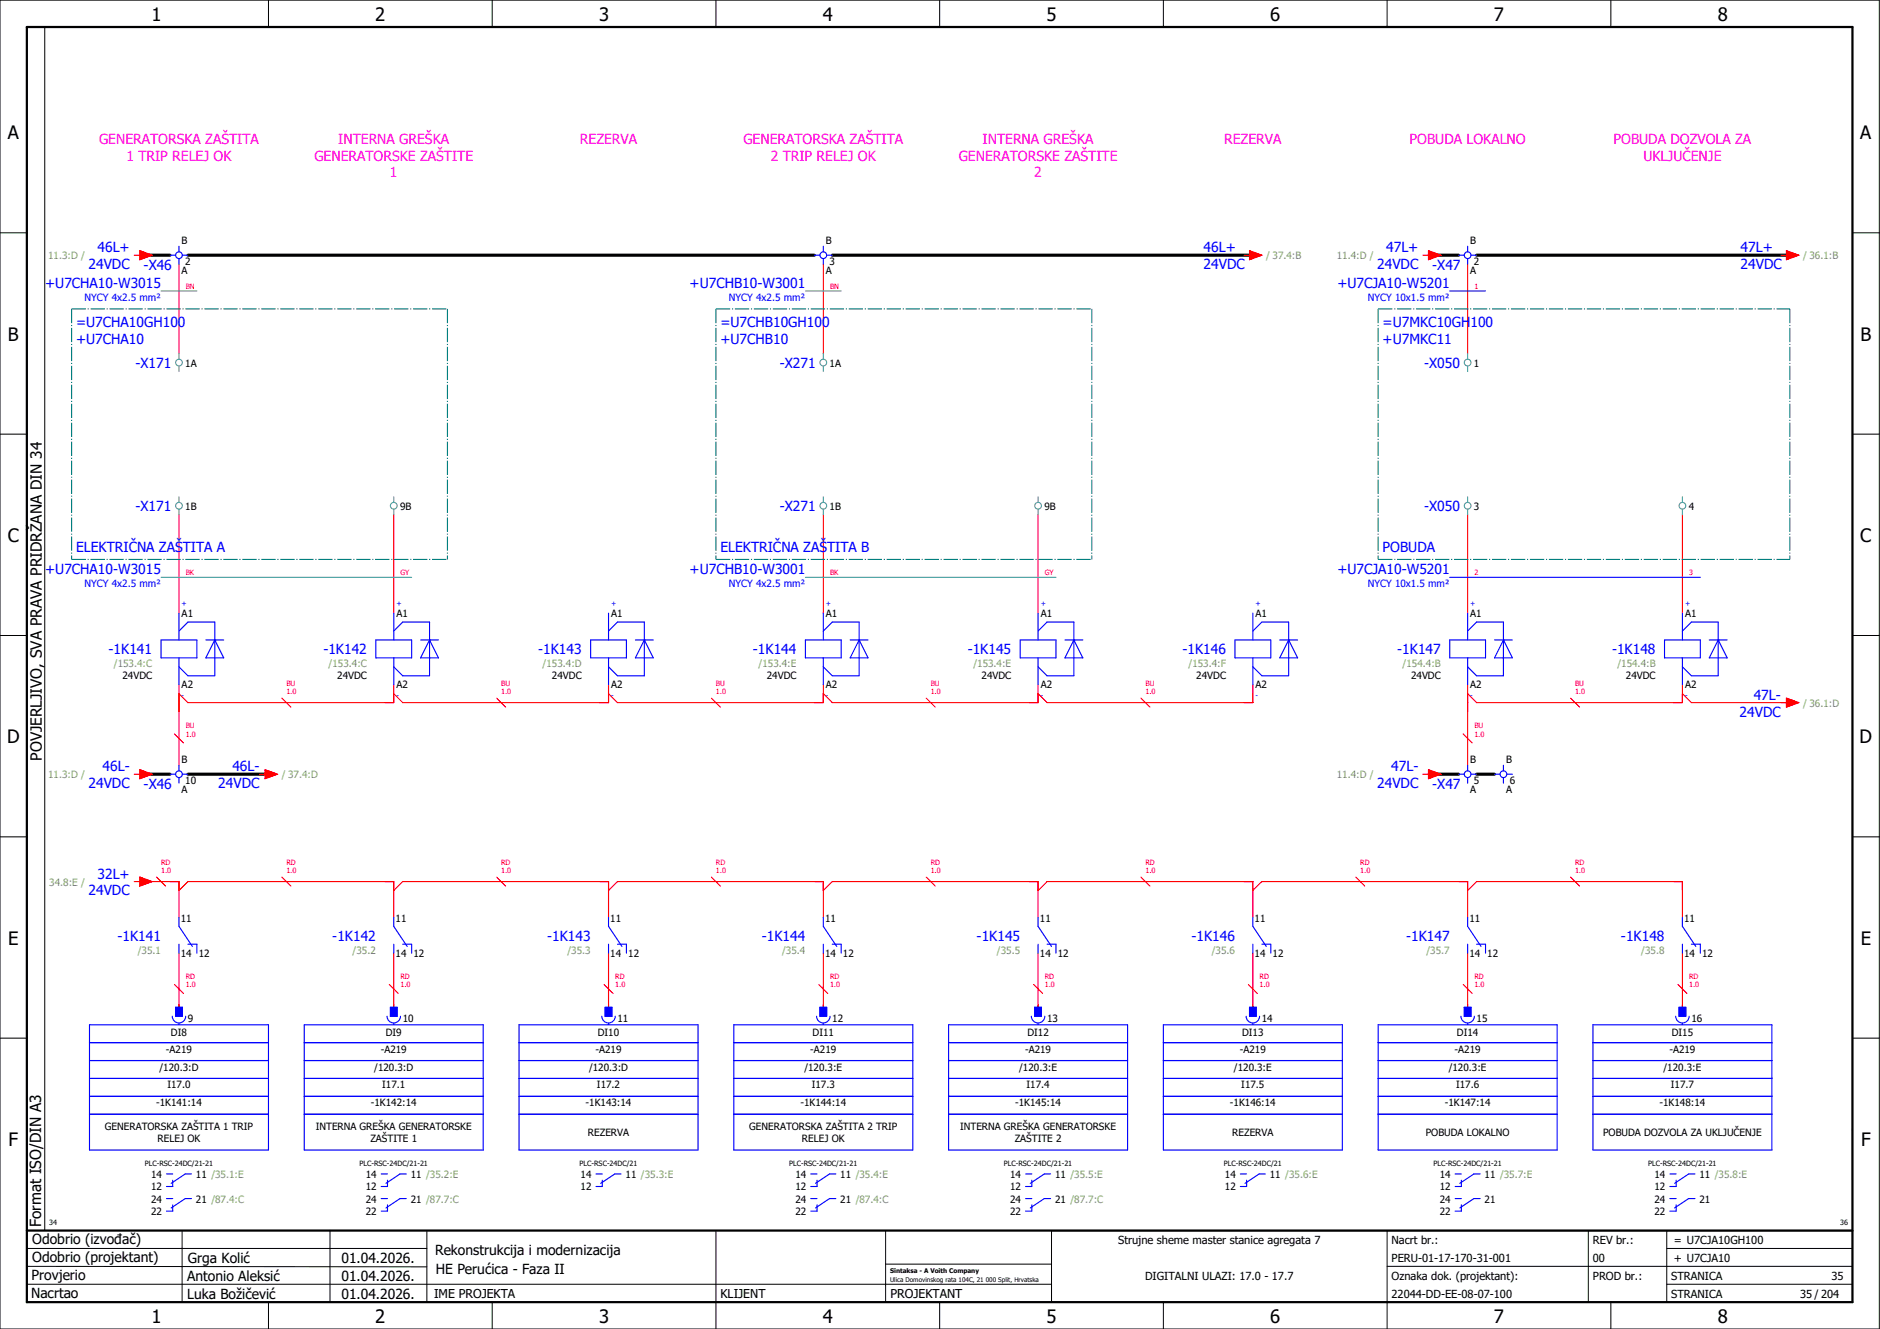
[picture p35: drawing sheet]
<svg xmlns="http://www.w3.org/2000/svg" width="420mm" height="297mm" viewBox="0 0 420 297" stroke-linecap="round" stroke-linejoin="round" font-family="sans-serif">
<defs><g id="words">
<g font-size="4.1">
<text x="33.9" y="4.7">1</text>
<text x="83.9" y="4.7">2</text>
<text x="133.9" y="4.7">3</text>
<text x="183.9" y="4.7">4</text>
<text x="233.9" y="4.7">5</text>
<text x="283.9" y="4.7">6</text>
<text x="333.9" y="4.7">7</text>
<text x="383.9" y="4.7">8</text>
<text x="1.8" y="31.2">A</text>
<text x="415.8" y="31.2">A</text>
<text x="1.8" y="76.2">B</text>
<text x="415.8" y="76.2">B</text>
<text x="1.8" y="121.2">C</text>
<text x="415.8" y="121.2">C</text>
<text x="1.6" y="166.2">D</text>
<text x="415.6" y="166.2">D</text>
<text x="1.8" y="211.2">E</text>
<text x="415.8" y="211.2">E</text>
<text x="1.9" y="256.2">F</text>
<text x="415.9" y="256.2">F</text>
<text x="33.9" y="295.7">1</text>
<text x="83.9" y="295.7">2</text>
<text x="133.9" y="295.7">3</text>
<text x="183.9" y="295.7">4</text>
<text x="233.9" y="295.7">5</text>
<text x="283.9" y="295.7">6</text>
<text x="333.9" y="295.7">7</text>
<text x="383.9" y="295.7">8</text>
</g>
<g font-size="3.4">
<text x="9.4" y="170" transform="rotate(-90 9.4 170)">POVJERLJIVO, SVA PRAVA PRIDRŽANA DIN 34</text>
<text x="9.2" y="274.3" transform="rotate(-90 9.2 274.3)">Format ISO/DIN A3</text>
</g>
<g font-size="3.1" fill="#f0f">
<text x="22.1" y="32.1">GENERATORSKA ZAŠTITA</text>
<text x="28.3" y="35.9">1 TRIP RELEJ OK</text>
<text x="70.3" y="35.9">GENERATORSKE ZAŠTITE</text>
<text x="75.6" y="32.1">INTERNA GREŠKA</text>
<text x="129.6" y="32.1">REZERVA</text>
<text x="166.1" y="32.1">GENERATORSKA ZAŠTITA</text>
<text x="172.3" y="35.9">2 TRIP RELEJ OK</text>
<text x="214.3" y="35.9">GENERATORSKE ZAŠTITE</text>
<text x="219.6" y="32.1">INTERNA GREŠKA</text>
<text x="273.6" y="32.1">REZERVA</text>
<text x="315" y="32.1">POBUDA LOKALNO</text>
<text x="360.6" y="32.1">POBUDA DOZVOLA ZA</text>
<text x="367.3" y="35.9">UKLJUČENJE</text>
<text x="87.2" y="39.6">1</text>
<text x="231.2" y="39.6">2</text>
</g>
<g font-size="3.1" fill="#00f">
<text x="21.8" y="56.4">46L+</text>
<text x="269" y="56.4">46L+</text>
<text x="309.8" y="56.4">47L+</text>
<text x="389" y="56.4">47L+</text>
<text x="10.1" y="64.4">+U7CHA10-W3015</text>
<text x="19.8" y="60.1">24VDC</text>
<text x="32.1" y="60.3">-X46</text>
<text x="154.1" y="64.4">+U7CHB10-W3001</text>
<text x="269" y="60.1">24VDC</text>
<text x="298.9" y="64.4">+U7CJA10-W5201</text>
<text x="307.8" y="60.1">24VDC</text>
<text x="320.1" y="60.3">-X47</text>
<text x="389" y="60.1">24VDC</text>
<text x="17" y="73.1">=U7CHA10GH100</text>
<text x="17" y="76.9">+U7CHA10</text>
<text x="161" y="73.1">=U7CHB10GH100</text>
<text x="161" y="76.9">+U7CHB10</text>
<text x="309" y="73.1">=U7MKC10GH100</text>
<text x="309" y="76.9">+U7MKC11</text>
<text x="30.3" y="82.3">-X171</text>
<text x="174.3" y="82.3">-X271</text>
<text x="318.3" y="82.3">-X050</text>
<text x="30.3" y="114.3">-X171</text>
<text x="174.3" y="114.3">-X271</text>
<text x="318.3" y="114.3">-X050</text>
<text x="17" y="123.4">ELEKTRIČNA ZAŠTITA A</text>
<text x="161" y="123.4">ELEKTRIČNA ZAŠTITA B</text>
<text x="309" y="123.4">POBUDA</text>
<text x="10.1" y="128.4">+U7CHA10-W3015</text>
<text x="154.1" y="128.4">+U7CHB10-W3001</text>
<text x="298.9" y="128.4">+U7CJA10-W5201</text>
<text x="24.3" y="146.3">-1K141</text>
<text x="72.3" y="146.3">-1K142</text>
<text x="120.3" y="146.3">-1K143</text>
<text x="168.3" y="146.3">-1K144</text>
<text x="216.3" y="146.3">-1K145</text>
<text x="264.3" y="146.3">-1K146</text>
<text x="312.3" y="146.3">-1K147</text>
<text x="360.3" y="146.3">-1K148</text>
<text x="388.8" y="160.1">24VDC</text>
<text x="391.9" y="156.4">47L-</text>
<text x="22.9" y="172.4">46L-</text>
<text x="51.9" y="172.4">46L-</text>
<text x="310.9" y="172.4">47L-</text>
<text x="19.8" y="176.1">24VDC</text>
<text x="32.1" y="176.3">-X46</text>
<text x="48.8" y="176.1">24VDC</text>
<text x="307.8" y="176.1">24VDC</text>
<text x="320.1" y="176.3">-X47</text>
<text x="21.8" y="196.4">32L+</text>
<text x="19.8" y="200.1">24VDC</text>
<text x="26.3" y="210.3">-1K141</text>
<text x="74.3" y="210.3">-1K142</text>
<text x="122.3" y="210.3">-1K143</text>
<text x="170.3" y="210.3">-1K144</text>
<text x="218.3" y="210.3">-1K145</text>
<text x="266.3" y="210.3">-1K146</text>
<text x="314.3" y="210.3">-1K147</text>
<text x="362.3" y="210.3">-1K148</text>
</g>
<g font-size="3.1">
<text x="7.2" y="278.1">Odobrio (izvođač)</text>
<text x="97.2" y="280.5">Rekonstrukcija i modernizacija</text>
<text x="7.1" y="286.1">Provjerio</text>
<text x="7.2" y="282.1">Odobrio (projektant)</text>
<text x="41.8" y="286.2">Antonio Aleksić</text>
<text x="42" y="282.3">Grga Kolić</text>
<text x="76.3" y="282.3">01.04.2026.</text>
<text x="76.3" y="286.3">01.04.2026.</text>
<text x="97.4" y="284.8">HE Perućica - Faza II</text>
<text x="6.9" y="290">Nacrtao</text>
<text x="41.8" y="290.3">Luka Božičević</text>
<text x="76.3" y="290.3">01.04.2026.</text>
</g>
<g font-size="2.7">
<text x="97" y="290.1">IME PROJEKTA</text>
<text x="161" y="290.1">KLIJENT</text>
<text x="199" y="290.1">PROJEKTANT</text>
</g>
<g font-size="2.5">
<text x="249.9" y="278">Strujne sheme master stanice agregata 7</text>
<text x="311" y="278">Nacrt br.:</text>
<text x="356" y="278">REV br.:</text>
<text x="374.1" y="278">= U7CJA10GH100</text>
<text x="255.9" y="286">DIGITALNI ULAZI: 17.0 - 17.7</text>
<text x="311" y="286">Oznaka dok. (projektant):</text>
<text x="311" y="282">PERU-01-17-170-31-001</text>
<text x="356" y="286">PROD br.:</text>
<text x="356" y="282">00</text>
<text x="373.5" y="286">STRANICA</text>
<text x="374.1" y="282.1">+ U7CJA10</text>
<text x="409.3" y="286">35</text>
<text x="311" y="290">22044-DD-EE-08-07-100</text>
<text x="373.5" y="290">STRANICA</text>
<text x="402.3" y="290">35 / 204</text>
</g>
<g font-size="2.2" fill="#7ca552">
<text x="10.8" y="57.9">11.3:D /</text>
<text x="283" y="57.9">/ 37.4:B</text>
<text x="298.8" y="57.9">11.4:D /</text>
<text x="403" y="57.9">/ 36.1:B</text>
<text x="25.5" y="149.2">/153.4:C</text>
<text x="73.5" y="149.2">/153.4:C</text>
<text x="121.3" y="149.2">/153.4:D</text>
<text x="169.5" y="149.2">/153.4:E</text>
<text x="217.5" y="149.2">/153.4:E</text>
<text x="265.6" y="149.2">/153.4:F</text>
<text x="313.5" y="149.2">/154.4:B</text>
<text x="361.5" y="149.2">/154.4:B</text>
<text x="403" y="157.9">/ 36.1:D</text>
<text x="10.8" y="173.9">11.3:D /</text>
<text x="63" y="173.9">/ 37.4:D</text>
<text x="298.8" y="173.9">11.4:D /</text>
<text x="11" y="197.9">34.8:E /</text>
<text x="30.8" y="213.2">/35.1</text>
<text x="78.8" y="213.2">/35.2</text>
<text x="126.8" y="213.2">/35.3</text>
<text x="174.8" y="213.2">/35.4</text>
<text x="222.8" y="213.2">/35.5</text>
<text x="270.8" y="213.2">/35.6</text>
<text x="318.8" y="213.2">/35.7</text>
<text x="366.8" y="213.2">/35.8</text>
</g>
<g font-size="2.2">
<text x="40.6" y="54.6">B</text>
<text x="41.4" y="59.3">2</text>
<text x="184.6" y="54.6">B</text>
<text x="185.4" y="59.3">3</text>
<text x="328.6" y="54.6">B</text>
<text x="329.4" y="59.3">2</text>
<text x="40.6" y="61.3">A</text>
<text x="184.6" y="61.3">A</text>
<text x="328.6" y="61.3">A</text>
<text x="41.4" y="81.9">1A</text>
<text x="185.4" y="81.9">1A</text>
<text x="329.4" y="81.9">1</text>
<text x="41.4" y="113.9">1B</text>
<text x="89.4" y="113.9">9B</text>
<text x="185.4" y="113.9">1B</text>
<text x="233.4" y="113.9">9B</text>
<text x="329.4" y="113.9">3</text>
<text x="377.4" y="113.9">4</text>
<text x="40.6" y="138">A1</text>
<text x="88.6" y="138">A1</text>
<text x="136.6" y="138">A1</text>
<text x="184.6" y="138">A1</text>
<text x="232.6" y="138">A1</text>
<text x="280.6" y="138">A1</text>
<text x="328.6" y="138">A1</text>
<text x="376.6" y="138">A1</text>
<text x="27.4" y="151.9">24VDC</text>
<text x="40.6" y="153.9">A2</text>
<text x="75.4" y="151.9">24VDC</text>
<text x="88.6" y="153.9">A2</text>
<text x="123.4" y="151.9">24VDC</text>
<text x="136.6" y="153.9">A2</text>
<text x="171.4" y="151.9">24VDC</text>
<text x="184.6" y="153.9">A2</text>
<text x="219.4" y="151.9">24VDC</text>
<text x="232.6" y="153.9">A2</text>
<text x="267.4" y="151.9">24VDC</text>
<text x="280.6" y="153.9">A2</text>
<text x="315.4" y="151.9">24VDC</text>
<text x="328.6" y="153.9">A2</text>
<text x="363.4" y="151.9">24VDC</text>
<text x="376.6" y="153.9">A2</text>
<text x="40.6" y="170.6">B</text>
<text x="328.6" y="170.6">B</text>
<text x="336.6" y="170.6">B</text>
<text x="40.6" y="177.3">A</text>
<text x="41.4" y="175.3">10</text>
<text x="328.6" y="177.3">A</text>
<text x="329.4" y="175.3">5</text>
<text x="336.6" y="177.3">A</text>
<text x="337.4" y="175.3">6</text>
<text x="40.4" y="206">11</text>
<text x="88.4" y="206">11</text>
<text x="136.4" y="206">11</text>
<text x="184.4" y="206">11</text>
<text x="232.4" y="206">11</text>
<text x="280.4" y="206">11</text>
<text x="328.4" y="206">11</text>
<text x="376.4" y="206">11</text>
<text x="40.4" y="213.9">14</text>
<text x="44.4" y="213.9">12</text>
<text x="88.4" y="213.9">14</text>
<text x="92.4" y="213.9">12</text>
<text x="136.4" y="213.9">14</text>
<text x="140.4" y="213.9">12</text>
<text x="184.4" y="213.9">14</text>
<text x="188.4" y="213.9">12</text>
<text x="232.4" y="213.9">14</text>
<text x="236.4" y="213.9">12</text>
<text x="280.4" y="213.9">14</text>
<text x="284.4" y="213.9">12</text>
<text x="328.4" y="213.9">14</text>
<text x="332.4" y="213.9">12</text>
<text x="376.4" y="213.9">14</text>
<text x="380.4" y="213.9">12</text>
<text x="38.2" y="231.5">DI8</text>
<text x="42" y="228.4">9</text>
<text x="86.2" y="231.5">DI9</text>
<text x="90" y="228.4">10</text>
<text x="133.6" y="231.5">DI10</text>
<text x="138" y="228.4">11</text>
<text x="181.6" y="231.5">DI11</text>
<text x="186" y="228.4">12</text>
<text x="229.6" y="231.5">DI12</text>
<text x="234" y="228.4">13</text>
<text x="277.6" y="231.5">DI13</text>
<text x="282" y="228.4">14</text>
<text x="325.6" y="231.5">DI14</text>
<text x="330" y="228.4">15</text>
<text x="373.6" y="231.5">DI15</text>
<text x="378" y="228.4">16</text>
<text x="35.6" y="239.3">/120.3:D</text>
<text x="37.1" y="235.3">-A219</text>
<text x="83.6" y="239.3">/120.3:D</text>
<text x="85.1" y="235.3">-A219</text>
<text x="131.6" y="239.3">/120.3:D</text>
<text x="133.1" y="235.3">-A219</text>
<text x="179.8" y="239.3">/120.3:E</text>
<text x="181.1" y="235.3">-A219</text>
<text x="227.8" y="239.3">/120.3:E</text>
<text x="229.1" y="235.3">-A219</text>
<text x="275.8" y="239.3">/120.3:E</text>
<text x="277.1" y="235.3">-A219</text>
<text x="323.8" y="239.3">/120.3:E</text>
<text x="325.1" y="235.3">-A219</text>
<text x="371.8" y="239.3">/120.3:E</text>
<text x="373.1" y="235.3">-A219</text>
<text x="37.4" y="243.3">I17.0</text>
<text x="85.4" y="243.3">I17.1</text>
<text x="133.4" y="243.3">I17.2</text>
<text x="181.4" y="243.3">I17.3</text>
<text x="229.4" y="243.3">I17.4</text>
<text x="277.4" y="243.3">I17.5</text>
<text x="325.4" y="243.3">I17.6</text>
<text x="373.4" y="243.3">I17.7</text>
<text x="34.9" y="247.3">-1K141:14</text>
<text x="82.9" y="247.3">-1K142:14</text>
<text x="130.9" y="247.3">-1K143:14</text>
<text x="178.9" y="247.3">-1K144:14</text>
<text x="226.9" y="247.3">-1K145:14</text>
<text x="274.9" y="247.3">-1K146:14</text>
<text x="322.9" y="247.3">-1K147:14</text>
<text x="370.9" y="247.3">-1K148:14</text>
<text x="23.4" y="252.6">GENERATORSKA ZAŠTITA 1 TRIP</text>
<text x="35.2" y="255.3">RELEJ OK</text>
<text x="70.6" y="252.6">INTERNA GREŠKA GENERATORSKE</text>
<text x="82.8" y="255.3">ZAŠTITE 1</text>
<text x="131.4" y="253.9">REZERVA</text>
<text x="167.4" y="252.6">GENERATORSKA ZAŠTITA 2 TRIP</text>
<text x="179.2" y="255.3">RELEJ OK</text>
<text x="214.6" y="252.6">INTERNA GREŠKA GENERATORSKE</text>
<text x="226.8" y="255.3">ZAŠTITE 2</text>
<text x="275.4" y="253.9">REZERVA</text>
<text x="318.7" y="253.9">POBUDA LOKALNO</text>
<text x="358.3" y="253.9">POBUDA DOZVOLA ZA UKLJUČENJE</text>
<text x="33.8" y="263.3">14</text>
<text x="43.8" y="263.3">11 /35.1:E</text>
<text x="81.8" y="263.3">14</text>
<text x="91.8" y="263.3">11 /35.2:E</text>
<text x="129.8" y="263.3">14</text>
<text x="139.8" y="263.3">11 /35.3:E</text>
<text x="177.8" y="263.3">14</text>
<text x="187.8" y="263.3">11 /35.4:E</text>
<text x="225.8" y="263.3">14</text>
<text x="235.8" y="263.3">11 /35.5:E</text>
<text x="273.8" y="263.3">14</text>
<text x="283.8" y="263.3">11 /35.6:E</text>
<text x="321.8" y="263.3">14</text>
<text x="331.8" y="263.3">11 /35.7:E</text>
<text x="369.8" y="263.3">14</text>
<text x="379.8" y="263.3">11 /35.8:E</text>
<text x="33.8" y="266.1">12</text>
<text x="33.8" y="268.8">24</text>
<text x="43.8" y="268.8">21 /87.4:C</text>
<text x="81.8" y="266.1">12</text>
<text x="81.8" y="268.8">24</text>
<text x="91.8" y="268.8">21 /87.7:C</text>
<text x="129.8" y="266.1">12</text>
<text x="177.8" y="266.1">12</text>
<text x="177.8" y="268.8">24</text>
<text x="187.8" y="268.8">21 /87.4:C</text>
<text x="225.8" y="266.1">12</text>
<text x="225.8" y="268.8">24</text>
<text x="235.8" y="268.8">21 /87.7:C</text>
<text x="273.8" y="266.1">12</text>
<text x="321.8" y="266.1">12</text>
<text x="321.8" y="268.8">24</text>
<text x="331.8" y="268.8">21</text>
<text x="369.8" y="266.1">12</text>
<text x="369.8" y="268.8">24</text>
<text x="379.8" y="268.8">21</text>
<text x="33.8" y="271.6">22</text>
<text x="81.8" y="271.6">22</text>
<text x="177.8" y="271.6">22</text>
<text x="225.8" y="271.6">22</text>
<text x="321.8" y="271.6">22</text>
<text x="369.8" y="271.6">22</text>
</g>
<g font-size="2.2" fill="#00f">
<text x="18.9" y="67.3">NYCY 4x2.5 mm²</text>
<text x="162.9" y="67.3">NYCY 4x2.5 mm²</text>
<text x="305.7" y="67.3">NYCY 10x1.5 mm²</text>
<text x="18.9" y="131.3">NYCY 4x2.5 mm²</text>
<text x="162.9" y="131.3">NYCY 4x2.5 mm²</text>
<text x="305.7" y="131.3">NYCY 10x1.5 mm²</text>
</g>
<g font-size="1.6" fill="#f00">
<text x="41.5" y="64.5">BN</text>
<text x="185.5" y="64.5">BN</text>
<text x="329.5" y="64.5">1</text>
<text x="41.5" y="128.5">BK</text>
<text x="89.5" y="128.5">GY</text>
<text x="185.5" y="128.5">BK</text>
<text x="233.5" y="128.5">GY</text>
<text x="329.5" y="128.5">2</text>
<text x="377.5" y="128.5">3</text>
<text x="64" y="155.2">1.0</text>
<text x="64" y="153.3">BU</text>
<text x="112" y="155.2">1.0</text>
<text x="112" y="153.3">BU</text>
<text x="160" y="155.2">1.0</text>
<text x="160" y="153.3">BU</text>
<text x="208" y="155.2">1.0</text>
<text x="208" y="153.3">BU</text>
<text x="256" y="155.2">1.0</text>
<text x="256" y="153.3">BU</text>
<text x="352" y="155.2">1.0</text>
<text x="352" y="153.3">BU</text>
<text x="41.5" y="164.7">1.0</text>
<text x="41.5" y="162.8">BU</text>
<text x="329.5" y="164.7">1.0</text>
<text x="329.5" y="162.8">BU</text>
<text x="36" y="195.2">1.0</text>
<text x="36" y="193.3">RD</text>
<text x="64" y="195.2">1.0</text>
<text x="64" y="193.3">RD</text>
<text x="112" y="195.2">1.0</text>
<text x="112" y="193.3">RD</text>
<text x="160" y="195.2">1.0</text>
<text x="160" y="193.3">RD</text>
<text x="208" y="195.2">1.0</text>
<text x="208" y="193.3">RD</text>
<text x="256" y="195.2">1.0</text>
<text x="256" y="193.3">RD</text>
<text x="304" y="195.2">1.0</text>
<text x="304" y="193.3">RD</text>
<text x="352" y="195.2">1.0</text>
<text x="352" y="193.3">RD</text>
<text x="41.5" y="220.7">1.0</text>
<text x="41.5" y="218.8">RD</text>
<text x="89.5" y="220.7">1.0</text>
<text x="89.5" y="218.8">RD</text>
<text x="137.5" y="220.7">1.0</text>
<text x="137.5" y="218.8">RD</text>
<text x="185.5" y="220.7">1.0</text>
<text x="185.5" y="218.8">RD</text>
<text x="233.5" y="220.7">1.0</text>
<text x="233.5" y="218.8">RD</text>
<text x="281.5" y="220.7">1.0</text>
<text x="281.5" y="218.8">RD</text>
<text x="329.5" y="220.7">1.0</text>
<text x="329.5" y="218.8">RD</text>
<text x="377.5" y="220.7">1.0</text>
<text x="377.5" y="218.8">RD</text>
</g>
<g font-size="1.6" fill="#00f">
<text x="40.6" y="135.4">+</text>
<text x="88.6" y="135.4">+</text>
<text x="136.6" y="135.4">+</text>
<text x="184.6" y="135.4">+</text>
<text x="232.6" y="135.4">+</text>
<text x="280.6" y="135.4">+</text>
<text x="328.6" y="135.4">+</text>
<text x="376.6" y="135.4">+</text>
<text x="40.6" y="156">-</text>
<text x="88.6" y="156">-</text>
<text x="136.6" y="156">-</text>
<text x="184.6" y="156">-</text>
<text x="232.6" y="156">-</text>
<text x="280.6" y="156">-</text>
<text x="328.6" y="156">-</text>
<text x="376.6" y="156">-</text>
</g>
<g font-size="1.6">
<text x="32.4" y="260.7">PLC-RSC-24DC/21-21</text>
<text x="80.4" y="260.7">PLC-RSC-24DC/21-21</text>
<text x="129.5" y="260.7">PLC-RSC-24DC/21</text>
<text x="176.4" y="260.7">PLC-RSC-24DC/21-21</text>
<text x="224.4" y="260.7">PLC-RSC-24DC/21-21</text>
<text x="273.5" y="260.7">PLC-RSC-24DC/21</text>
<text x="320.4" y="260.7">PLC-RSC-24DC/21-21</text>
<text x="368.4" y="260.7">PLC-RSC-24DC/21-21</text>
<text x="11" y="273.7">34</text>
<text x="411.2" y="273.7">36</text>
</g>
<g font-size="1.4">
<text x="198.9" y="284.4">Sintaksa - A Voith Company</text>
<text x="198.9" y="286.4">Ulica Domovinskog rata 104C, 21 000 Split, Hrvatska</text>
</g>
</g></defs>
<g fill="none" stroke="#000" stroke-width=".22">
<path d="M0 0h420v297h-420zM10 6v269M60 0v6M110 0v6M160 0v6M210 0v6M260 0v6M310 0v6M360 0v6M0 52h6M414 52h6M0 97h6"/>
<path d="M414 97h6M0 142h6M414 142h6M414 176.3v87.4M0 187h6M414 187h6M0 232h6M414 232h6M6 279h89.4M40.7 275v16M73.7 274.9v16M95.4 275.1v16"/>
<path d="M160 275v22M197.9 275.1v16M310 275v22M355 275v16M372.5 279h41.5M372.5 275v16M414 275h-179v16M6 283l89.4 .1M6 287h229M60 291v6M110 291v6M197.9 282.5h37.1"/>
<path d="M210 291v6M260 291v6M310 283h104M360 291v6M372.5 287h41.5"/>
</g>
<path d="M6 6h408v285h-408zM6 275h408" fill="none" stroke="#000" stroke-width=".5"/>
<g fill="none" stroke="#f00" stroke-width=".25">
<path d="M30 57h1.3M31.3 56l2.7 1-2.7 1zM40 59v20M184 59v20M278 57h1.3M279.3 56l2.7 1-2.7 1zM318 57h1.3M319.3 56l2.7 1-2.7 1zM328 59v20M398 57h1.2M399.2 56l2.8 1-2.8 1zM40 115v22"/>
<path d="M88 115v22M184 115v22M232 115v22M328 115v22M376 115v22M40 153v18M63 156l2 2M88 153v4h-46l-2-2M111 156l2 2M136 153v4h-46l-2-2M159 156l2 2M184 153v4h-46l-2-2"/>
<path d="M207 156l2 2M232 153v4h-46l-2-2M255 156l2 2M280 153v4h-46l-2-2M328 153v18M351 156l2 2M376 153v4h-46l-2-2M376 155l2 2h22M399.2 156l2.8 1-2.8 1zM30 173h1.3M31.3 172l2.7 1-2.7 1zM39 164l2 2"/>
<path d="M58 173h1.3M59.3 172l2.7 1-2.7 1zM318 173h1.3M319.3 172l2.7 1-2.7 1zM327 164l2 2M30 197h1.3M31.3 196l2.7 1-2.7 1zM32 197h8v8M35 196l2 2M40 199l2-2h46v8M63 196l2 2M88 199l2-2h46v8"/>
<path d="M111 196l2 2M136 199l2-2h46v8M159 196l2 2M184 199l2-2h46v8M207 196l2 2M232 199l2-2h46v8M255 196l2 2M280 199l2-2h46v8M303 196l2 2M328 199l2-2h46v8M351 196l2 2M40 213v12"/>
<path d="M88 213v12M136 213v12M184 213v12M232 213v12M280 213v12M328 213v12M376 213v12M39 220l2 2M87 220l2 2M135 220l2 2M183 220l2 2M231 220l2 2"/>
<path d="M279 220l2 2M327 220l2 2M375 220l2 2"/>
</g>
<path d="M32 57h6M42 57h140M186 57h94M320 57h6M330 57h70M32 173h6M42 173h18M320 173h6M330 173h4" fill="none" stroke="#000" stroke-width=".7"/>
<g fill="none" stroke="#00f" stroke-width=".25">
<path d="M38 57h1.3M40 55v1.3M40 57.8v1.2M40.8 57h1.2M182 57h1.3M184 55v1.3M184 57.8v1.2M184.8 57h1.2M326 57h1.3M328 55v1.3M328 57.8v1.2M328.8 57h1.2"/>
<path d="M324 65h8M40 137v6M88 137v6M136 137v6M184 137v6M232 137v6M280 137v6M324 129h56M328 137v6M376 137v6M36 143h8v4h-8zM40 147v6"/>
<path d="M40 141l2-2h6v12h-6l-2-2M46 143h4M48 143h.1M48 143l2 4h-4zM84 143h8v4h-8zM88 147v6M88 141l2-2h6v12h-6l-2-2M94 143h4M96 143h.1M96 143l2 4h-4zM132 143h8v4h-8zM136 147v6"/>
<path d="M136 141l2-2h6v12h-6l-2-2M142 143h4M144 143h.1M144 143l2 4h-4zM180 143h8v4h-8zM184 147v6M184 141l2-2h6v12h-6l-2-2M190 143h4M192 143h.1M192 143l2 4h-4zM228 143h8v4h-8zM232 147v6"/>
<path d="M232 141l2-2h6v12h-6l-2-2M238 143h4M240 143h.1M240 143l2 4h-4zM276 143h8v4h-8zM280 147v6M280 141l2-2h6v12h-6l-2-2M286 143h4M288 143h.1M288 143l2 4h-4zM324 143h8v4h-8zM328 147v6"/>
<path d="M328 141l2-2h6v12h-6l-2-2M334 143h4M336 143h.1M336 143l2 4h-4zM372 143h8v4h-8zM376 147v6M376 141l2-2h6v12h-6l-2-2M382 143h4M384 143h.1M384 143l2 4h-4zM38 173h1.3M40 171v1.3"/>
<path d="M40 173.8v1.2M40.8 173h1.2M326 173h1.3M328 171v1.3M328 173.8v1.2M328.8 173h1.2M334 173h1.3M336 171v1.3M336 173.8v1.2M336.8 173h1.2M40 205v2l3 4.5M40 211v2"/>
<path d="M42 211h2v2M88 205v2l3 4.5M88 211v2M90 211h2v2M136 205v2l3 4.5M136 211v2M138 211h2v2M184 205v2l3 4.5M184 211v2M186 211h2v2M232 205v2l3 4.5M232 211v2"/>
<path d="M234 211h2v2M280 205v2l3 4.5M280 211v2M282 211h2v2M328 205v2l3 4.5M328 211v2M330 211h2v2M376 205v2l3 4.5M376 211v2M378 211h2v2M20 237h40M20 229h40v28h-40z"/>
<path d="M20 233h40M38.5 227.1a1.5 1.5 0 0 0 1.5 1.5 1.5 1.5 0 0 0 1.5-1.5M39.3 225.1h1.5v2h-1.5zM40 228.7v.3M68 237h40M68 233h40M68 229h40v28h-40zM86.5 227.1a1.5 1.5 0 0 0 1.5 1.5 1.5 1.5 0 0 0 1.5-1.5M87.3 225.1h1.5v2h-1.5zM88 228.7v.3M116 237h40M116 233h40"/>
<path d="M116 229h40v28h-40zM134.5 227.1a1.5 1.5 0 0 0 1.5 1.5 1.5 1.5 0 0 0 1.5-1.5M135.3 225.1h1.5v2h-1.5zM136 228.7v.3M164 237h40M164 233h40M164 229h40v28h-40zM182.5 227.1a1.5 1.5 0 0 0 1.5 1.5 1.5 1.5 0 0 0 1.5-1.5M183.3 225.1h1.5v2h-1.5zM184 228.7v.3M212 237h40M212 233h40"/>
<path d="M212 229h40v28h-40zM230.5 227.1a1.5 1.5 0 0 0 1.5 1.5 1.5 1.5 0 0 0 1.5-1.5M231.3 225.1h1.5v2h-1.5zM232 228.7v.3M260 237h40M260 233h40M260 229h40v28h-40zM278.5 227.1a1.5 1.5 0 0 0 1.5 1.5 1.5 1.5 0 0 0 1.5-1.5M279.3 225.1h1.5v2h-1.5zM280 228.7v.3M308 237h40M308 233h40"/>
<path d="M308 229h40v28h-40zM326.5 227.1a1.5 1.5 0 0 0 1.5 1.5 1.5 1.5 0 0 0 1.5-1.5M327.3 225.1h1.5v2h-1.5zM328 228.7v.3M356 237h40M356 233h40M356 229h40v28h-40zM374.5 227.1a1.5 1.5 0 0 0 1.5 1.5 1.5 1.5 0 0 0 1.5-1.5M375.2 225.1h1.5v2h-1.5zM376 228.7v.3M20 249h40M20 245h40"/>
<path d="M20 241h40M68 249h40M68 245h40M68 241h40M116 249h40M116 245h40M116 241h40M164 249h40M164 245h40M164 241h40M212 249h40M212 245h40"/>
<path d="M212 241h40M260 249h40M260 245h40M260 241h40M308 249h40M308 245h40M308 241h40M356 249h40M356 245h40M356 241h40M37.2 262.4h1.4M37.2 267.9h1.4"/>
<path d="M38.6 263.8v1.4h-1.4M38.6 269.3v1.4h-1.4M42.8 262.4h-1.4l-3.1 2.1M42.8 267.9h-1.4l-3.1 2.1M85.2 262.4h1.4M85.2 267.9h1.4M86.6 263.8v1.4h-1.4M86.6 269.3v1.4h-1.4M90.8 262.4h-1.4l-3.1 2.1M90.8 267.9h-1.4l-3.1 2.1M133.2 262.4h1.4M134.6 263.8v1.4h-1.4"/>
<path d="M138.8 262.4h-1.4l-3.1 2.1M181.2 262.4h1.4M181.2 267.9h1.4M182.6 263.8v1.4h-1.4M182.6 269.3v1.4h-1.4M186.8 262.4h-1.4l-3.1 2.1M186.8 267.9h-1.4l-3.1 2.1M229.2 262.4h1.4M229.2 267.9h1.4M230.6 263.8v1.4h-1.4M230.6 269.3v1.4h-1.4M234.8 262.4h-1.4l-3.1 2.1"/>
<path d="M234.8 267.9h-1.4l-3.1 2.1M277.2 262.4h1.4M278.6 263.8v1.4h-1.4M282.8 262.4h-1.4l-3.1 2.1M325.2 262.4h1.4M325.2 267.9h1.4M326.6 263.8v1.4h-1.4M326.6 269.3v1.4h-1.4M330.8 262.4h-1.4l-3.1 2.1M330.8 267.9h-1.4l-3.1 2.1M373.2 262.4h1.4M373.2 267.9h1.4"/>
<path d="M374.6 263.8v1.4h-1.4M374.6 269.3v1.4h-1.4M378.8 262.4h-1.4l-3.1 2.1M378.8 267.9h-1.4l-3.1 2.1"/>
<circle cx="40" cy="57" r=".75"/>
<circle cx="184" cy="57" r=".75"/>
<circle cx="328" cy="57" r=".75"/>
<circle cx="40" cy="173" r=".75"/>
<circle cx="328" cy="173" r=".75"/>
<circle cx="336" cy="173" r=".75"/>
</g>
<g fill="#00f" stroke="#00f" stroke-width=".22">
<path d="M39.3 225.1h1.5v2h-1.5z"/>
<path d="M87.3 225.1h1.5v2h-1.5z"/>
<path d="M135.3 225.1h1.5v2h-1.5z"/>
<path d="M183.3 225.1h1.5v2h-1.5z"/>
<path d="M231.3 225.1h1.5v2h-1.5z"/>
<path d="M279.3 225.1h1.5v2h-1.5z"/>
<path d="M327.3 225.1h1.5v2h-1.5z"/>
<path d="M375.2 225.1h1.5v2h-1.5z"/>
</g>
<g fill="none" stroke="#52a5a5" stroke-width=".25">
<path d="M36 65h8M40 79v1.3M180 65h8M184 79v1.3M328 79v1.3M40 81.8v1.2M184 81.8v1.2M328 81.8v1.2M40 111v1.3M40 113.8v1.2M88 111v1.3M88 113.8v1.2"/>
<path d="M184 111v1.3M184 113.8v1.2M232 111v1.3M232 113.8v1.2M328 111v1.3M328 113.8v1.2M376 111v1.3M376 113.8v1.2M36 129h56M180 129h56"/>
<circle cx="40" cy="81" r=".75"/>
<circle cx="184" cy="81" r=".75"/>
<circle cx="328" cy="81" r=".75"/>
<circle cx="40" cy="113" r=".75"/>
<circle cx="88" cy="113" r=".75"/>
<circle cx="184" cy="113" r=".75"/>
<circle cx="232" cy="113" r=".75"/>
<circle cx="328" cy="113" r=".75"/>
<circle cx="376" cy="113" r=".75"/>
</g>
<path d="M16 69h84M16 69v56M100 69v56M160 69h84M160 69v56M244 69v56M308 69h92M308 69v56M400 69v56M16 125h84M160 125h84M308 125h92" fill="none" stroke="#007f7f" stroke-width=".25" stroke-dasharray="3.2 .4 .3 .4" stroke-linecap="butt"/>
<g fill="#f00" stroke="#f00" stroke-width=".22">
<path d="M31.3 196l2.7 1-2.7 1z"/>
<path d="M319.3 56l2.7 1-2.7 1z"/>
<path d="M319.3 172l2.7 1-2.7 1z"/>
<path d="M399.2 56l2.8 1-2.8 1z"/>
<path d="M399.2 156l2.8 1-2.8 1z"/>
<path d="M279.3 56l2.7 1-2.7 1z"/>
<path d="M31.3 172l2.7 1-2.7 1z"/>
<path d="M31.3 56l2.7 1-2.7 1z"/>
<path d="M59.3 172l2.7 1-2.7 1z"/>
</g>
<use href="#words"/>
</svg>
